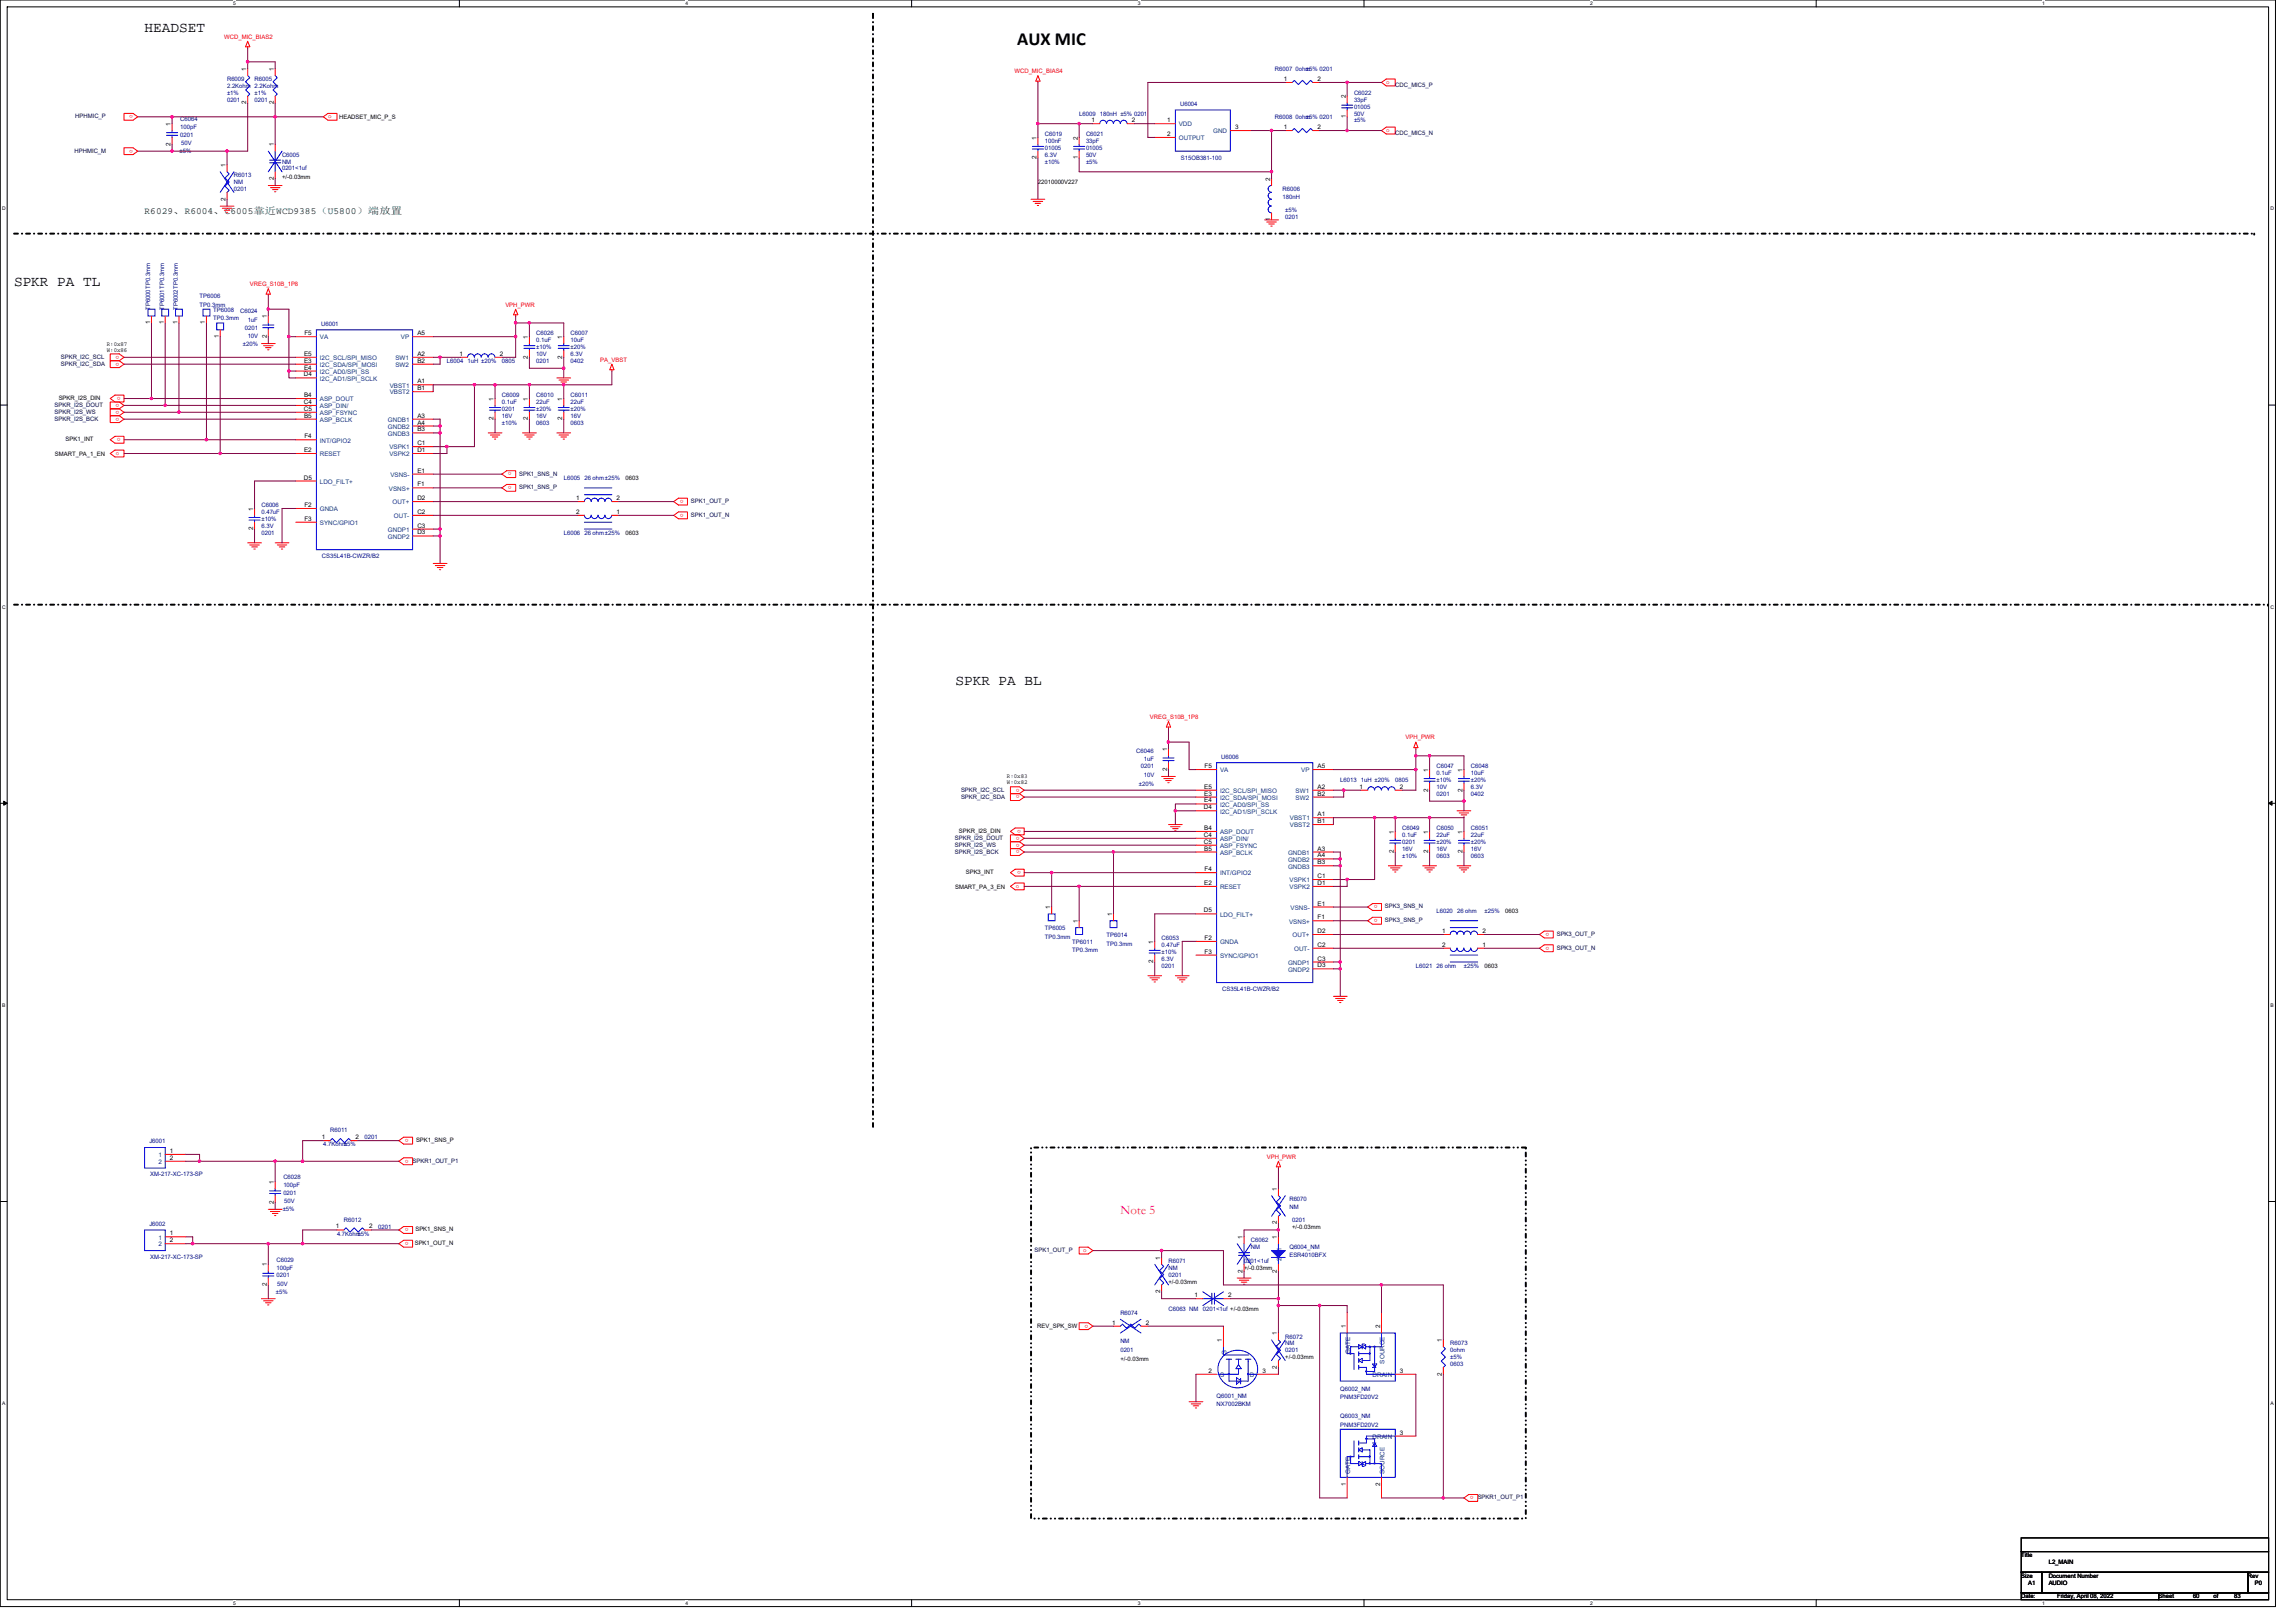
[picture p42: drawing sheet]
<svg xmlns="http://www.w3.org/2000/svg" width="297mm" height="210mm" viewBox="0 0 297 210" stroke-linecap="round" stroke-linejoin="round" font-family="sans-serif">
<defs><g id="words">
<text font-size="2.4" x="131.6" y="5.8">AUX MIC</text>
<g font-size="1.9">
<text x="18.7" y="4.2">HEADSET</text>
<text x="1.8" y="37.1">SPKR PA TL</text>
<text x="123.6" y="88.6">SPKR PA BL</text>
</g>
<text font-size="1.7" fill="#ff0080" x="144.9" y="157">Note 5</text>
<text font-size="1.2" fill="#008000" x="18.7" y="27.6">R6029、R6004、C6005靠近WCD9385（U5800）端放置</text>
<g font-size=".8" fill="#f00">
<text x="29" y="5">WCD_MIC_BIAS2</text>
<text x="131.3" y="9.4">WCD_MIC_BIAS4</text>
<text x="179.3" y="10.8">o</text>
<text x="17.2" y="14.9" transform="rotate(180 17.2 14.9)">o</text>
<text x="42.4" y="15.3">o</text>
<text x="179.3" y="17.1">o</text>
<text x="17.2" y="19.3" transform="rotate(180 17.2 19.3)">o</text>
<text x="32.3" y="37">VREG_S10B_1P8</text>
<text x="65.4" y="39.7">VPH_PWR</text>
<text x="15.4" y="46" transform="rotate(180 15.4 46)">o</text>
<text x="15.4" y="46.9" transform="rotate(180 15.4 46.9)">o</text>
<text x="77.7" y="46.8">PA_VBST</text>
<text x="15.4" y="53.1" transform="rotate(180 15.4 53.1)">o</text>
<text x="15.4" y="52.2" transform="rotate(180 15.4 52.2)">o</text>
<text x="15.6" y="51.4" transform="rotate(180 15.6 51.4)">o</text>
<text x="15" y="58.8">o</text>
<text x="15.4" y="54" transform="rotate(180 15.4 54)">o</text>
<text x="15.6" y="56.7" transform="rotate(180 15.6 56.7)">o</text>
<text x="66.2" y="61.1" transform="rotate(180 66.2 61.1)">o</text>
<text x="66.2" y="62.9" transform="rotate(180 66.2 62.9)">o</text>
<text x="88.4" y="64.7" transform="rotate(180 88.4 64.7)">o</text>
<text x="88.4" y="66.5" transform="rotate(180 88.4 66.5)">o</text>
<text x="148.8" y="93">VREG_S10B_1P8</text>
<text x="181.8" y="95.7">VPH_PWR</text>
<text x="131.9" y="102" transform="rotate(180 131.9 102)">o</text>
<text x="131.9" y="102.9" transform="rotate(180 131.9 102.9)">o</text>
<text x="132.1" y="107.4" transform="rotate(180 132.1 107.4)">o</text>
<text x="131.9" y="108.2" transform="rotate(180 131.9 108.2)">o</text>
<text x="131.9" y="109.1" transform="rotate(180 131.9 109.1)">o</text>
<text x="131.9" y="110" transform="rotate(180 131.9 110)">o</text>
<text x="132.1" y="112.7" transform="rotate(180 132.1 112.7)">o</text>
<text x="131.4" y="114.9">o</text>
<text x="178.2" y="117.1" transform="rotate(180 178.2 117.1)">o</text>
<text x="178.2" y="118.9" transform="rotate(180 178.2 118.9)">o</text>
<text x="200.4" y="120.7" transform="rotate(180 200.4 120.7)">o</text>
<text x="200.4" y="122.5" transform="rotate(180 200.4 122.5)">o</text>
<text x="52.8" y="147.4" transform="rotate(180 52.8 147.4)">o</text>
<text x="163.9" y="149.9">VPH_PWR</text>
<text x="52.8" y="150" transform="rotate(180 52.8 150)">o</text>
<text x="52.8" y="158.9" transform="rotate(180 52.8 158.9)">o</text>
<text x="52.8" y="160.7" transform="rotate(180 52.8 160.7)">o</text>
<text x="140.1" y="162">o</text>
<text x="140.8" y="171.4" transform="rotate(180 140.8 171.4)">o</text>
<text x="190.6" y="193.6" transform="rotate(180 190.6 193.6)">o</text>
</g>
<g font-size=".8" fill="#000080">
<text x="29.4" y="10.5">R6009</text>
<text x="29.4" y="11.4">2.2Kohm 2.2Kohm</text>
<text x="32.9" y="10.5">R6005</text>
<text x="164.9" y="9.2">R6007 0ohm</text>
<text x="168.9" y="9.2">±5% 0201</text>
<text x="23.3" y="15.7">C6064</text>
<text x="23.3" y="16.7">100pF</text>
<text x="23.3" y="17.7">0201</text>
<text x="29.4" y="12.3">±1%</text>
<text x="29.4" y="13.2">0201</text>
<text x="32.9" y="12.3">±1%</text>
<text x="32.9" y="13.2">0201</text>
<text x="135.2" y="17.6">C6019</text>
<text x="139.6" y="14.9">L6009 180nH ±5% 0201</text>
<text x="140.5" y="17.6">C6021</text>
<text x="152.7" y="13.7">U6004</text>
<text x="164.9" y="15.4">R6008 0ohm</text>
<text x="168.9" y="15.4">±5% 0201</text>
<text x="175.2" y="12.3">C6022</text>
<text x="175.2" y="13.2">33pF</text>
<text x="175.2" y="14.1">01005</text>
<text x="175.2" y="14.9">50V</text>
<text x="175.2" y="15.8">±5%</text>
<text x="23.2" y="19.8">±5%</text>
<text x="23.4" y="18.8">50V</text>
<text x="30.3" y="22.9">R6013</text>
<text x="30.3" y="23.8">NM</text>
<text x="36.5" y="20.3">C6005</text>
<text x="36.5" y="21.2">NM</text>
<text x="36.5" y="22.1">0201&lt;1uf</text>
<text x="135.2" y="18.5">100nF</text>
<text x="135.2" y="19.4">01005</text>
<text x="135.2" y="20.3">6.3V</text>
<text x="135.2" y="21.2">±10%</text>
<text x="140.5" y="18.5">33pF</text>
<text x="140.5" y="19.4">01005</text>
<text x="140.5" y="20.3">50V</text>
<text x="140.5" y="21.2">±5%</text>
<text x="152.8" y="20.6">S15OB381-100</text>
<text x="30.3" y="24.7">0201</text>
<text x="165.9" y="24.7">R6006</text>
<text x="165.9" y="25.8">180nH</text>
<text x="166.3" y="27.4">±5%</text>
<text x="166.3" y="28.3">0201</text>
<text x="19.4" y="40.1" transform="rotate(-90 19.4 40.1)">TP6000TP0.3mm</text>
<text x="21.2" y="40.1" transform="rotate(-90 21.2 40.1)">TP6001TP0.3mm</text>
<text x="23" y="40.1" transform="rotate(-90 23 40.1)">TP6002TP0.3mm</text>
<text x="25.8" y="38.6">TP6006</text>
<text x="25.8" y="39.7">TP0.3mm</text>
<text x="27.6" y="40.4">TP6008</text>
<text x="27.6" y="41.4">TP0.3mm</text>
<text x="31.1" y="40.6">C6024</text>
<text x="32" y="41.6">1uF</text>
<text x="31.4" y="44.8">±20%</text>
<text x="31.7" y="42.7">0201</text>
<text x="32" y="43.8">10V</text>
<text x="41.5" y="42.1">U6001</text>
<text x="57.8" y="46.9">L6004 1uH ±20%</text>
<text x="64.9" y="46.9">0805</text>
<text x="69.4" y="43.4">C6026</text>
<text x="69.4" y="44.3">0.1uF</text>
<text x="69.4" y="46.9">0201</text>
<text x="69.4" y="46.1">10V</text>
<text x="69.4" y="45.2">±10%</text>
<text x="73.8" y="43.4">C6007</text>
<text x="73.8" y="44.3">10uF</text>
<text x="73.8" y="46.9">0402</text>
<text x="73.8" y="46.1">6.3V</text>
<text x="73.8" y="45.2">±20%</text>
<text x="64.9" y="51.4">C6009</text>
<text x="64.9" y="52.3">0.1uF</text>
<text x="64.9" y="53.2">0201</text>
<text x="69.4" y="51.4">C6010</text>
<text x="69.4" y="52.3">22uF</text>
<text x="69.4" y="53.2">±20%</text>
<text x="73.8" y="51.4">C6011</text>
<text x="73.8" y="52.3">22uF</text>
<text x="73.8" y="53.2">±20%</text>
<text x="64.9" y="54.1">16V</text>
<text x="64.9" y="54.9">±10%</text>
<text x="69.4" y="54.9">0603</text>
<text x="69.4" y="54.1">16V</text>
<text x="73.8" y="54.9">0603</text>
<text x="73.8" y="54.1">16V</text>
<text x="33.8" y="65.6">C6006</text>
<text x="72.9" y="62.1">L6005 26 ohm±25%</text>
<text x="33.8" y="66.5">0.47uF</text>
<text x="33.8" y="69.2">0201</text>
<text x="33.8" y="68.3">6.3V</text>
<text x="33.8" y="67.4">±10%</text>
<text x="72.9" y="69.2">L6006 26 ohm±25%</text>
<text x="41.7" y="72.2">CS35L41B-CWZR/B2</text>
<text x="147" y="97.5">C6046</text>
<text x="147.3" y="101.7">±20%</text>
<text x="147.6" y="99.4">0201</text>
<text x="148" y="98.5">1uF</text>
<text x="148" y="100.6">10V</text>
<text x="158" y="98.1">U6006</text>
<text x="173.4" y="101.2">L6013 1uH ±20%</text>
<text x="180.5" y="101.2">0805</text>
<text x="185.8" y="99.4">C6047</text>
<text x="185.8" y="100.3">0.1uF</text>
<text x="185.8" y="101.2">±10%</text>
<text x="190.3" y="99.4">C6048</text>
<text x="190.3" y="100.3">10uF</text>
<text x="190.3" y="101.2">±20%</text>
<text x="181.4" y="107.4">C6049</text>
<text x="185.8" y="103">0201</text>
<text x="185.8" y="102.1">10V</text>
<text x="185.8" y="107.4">C6050</text>
<text x="190.3" y="103">0402</text>
<text x="190.3" y="102.1">6.3V</text>
<text x="190.3" y="107.4">C6051</text>
<text x="181.4" y="108.3">0.1uF</text>
<text x="181.4" y="109.2">0201</text>
<text x="181.4" y="110.1">16V</text>
<text x="181.4" y="111">±10%</text>
<text x="185.8" y="108.3">22uF</text>
<text x="185.8" y="111">0603</text>
<text x="185.8" y="110.1">16V</text>
<text x="185.8" y="109.2">±20%</text>
<text x="190.3" y="108.3">22uF</text>
<text x="190.3" y="111">0603</text>
<text x="190.3" y="110.1">16V</text>
<text x="190.3" y="109.2">±20%</text>
<text x="185.8" y="118.1">L6020 26 ohm</text>
<text x="192.1" y="118.1">±25%</text>
<text x="135.2" y="120.4">TP6005</text>
<text x="135.2" y="121.5">TP0.3mm</text>
<text x="138.7" y="122.2">TP6011</text>
<text x="138.7" y="123.2">TP0.3mm</text>
<text x="143.2" y="121.3">TP6014</text>
<text x="143.2" y="122.3">TP0.3mm</text>
<text x="150.3" y="121.6">C6053</text>
<text x="150.3" y="122.5">0.47uF</text>
<text x="150.3" y="125.2">0201</text>
<text x="150.3" y="124.3">6.3V</text>
<text x="150.3" y="123.4">±10%</text>
<text x="183.2" y="125.2">L6021 26 ohm</text>
<text x="189.4" y="125.2">±25%</text>
<text x="158.1" y="128.2">CS35L41B-CWZR/B2</text>
<text x="19.3" y="147.9">J6001</text>
<text x="41.8" y="148.3">4.7Kohm</text>
<text x="42.7" y="146.5">R6011</text>
<text x="44.5" y="148.3">±5%</text>
<text x="47.2" y="147.4">0201</text>
<text x="19.4" y="152.2">XM-217-XC-173-SP</text>
<text x="36.7" y="152.6">C6028</text>
<text x="36.7" y="153.6">100pF</text>
<text x="36.7" y="154.6">0201</text>
<text x="36.8" y="155.7">50V</text>
<text x="166.8" y="155.4">R6070</text>
<text x="19.3" y="158.6">J6002</text>
<text x="36.6" y="156.7">±5%</text>
<text x="43.6" y="159.9">4.7Kohm</text>
<text x="44.5" y="158.1">R6012</text>
<text x="46.3" y="159.9">±5%</text>
<text x="48.9" y="159">0201</text>
<text x="161.8" y="160.7">C6062</text>
<text x="161.8" y="161.6">NM</text>
<text x="166.8" y="156.5">NM</text>
<text x="166.8" y="161.6">Q6004_NM</text>
<text x="167.2" y="158.1">0201</text>
<text x="19.4" y="162.9">XM-217-XC-173-SP</text>
<text x="35.7" y="167.4">±5%</text>
<text x="35.8" y="163.2">C6029</text>
<text x="35.8" y="164.3">100pF</text>
<text x="35.8" y="165.3">0201</text>
<text x="35.9" y="166.3">50V</text>
<text x="151.2" y="163.4">R6071</text>
<text x="151.2" y="164.3">NM</text>
<text x="151.2" y="165.2">0201</text>
<text x="160.9" y="163.4">0201&lt;1uf</text>
<text x="166.8" y="162.7">ESR4010BFX</text>
<text x="144.9" y="170.1">R6074</text>
<text x="144.9" y="173.7">NM</text>
<text x="151.2" y="169.6">C6063 NM</text>
<text x="155.6" y="169.6">0201&lt;1uf +/-0.03mm</text>
<text x="166.3" y="173.2">R6072</text>
<text x="144.9" y="174.9">0201</text>
<text x="166.3" y="174.1">NM</text>
<text x="166.3" y="175">0201</text>
<text x="173.4" y="179.9">Q6002_NM</text>
<text x="187.6" y="174.1">R6073</text>
<text x="187.6" y="175">0ohm</text>
<text x="187.6" y="175.9">±5%</text>
<text x="187.6" y="176.7">0603</text>
<text x="157.4" y="181.9">NX7002BKM</text>
<text x="157.4" y="180.8">Q6001_NM</text>
<text x="173.4" y="183.5">Q6003_NM</text>
<text x="173.4" y="184.6">PNM3FD20V2</text>
<text x="173.4" y="181">PNM3FD20V2</text>
</g>
<g font-size=".8">
<text x="31.9" y="9.2" transform="rotate(-90 31.9 9.2)">1</text>
<text x="35.4" y="9.2" transform="rotate(-90 35.4 9.2)">1</text>
<text x="166.1" y="10.5">1</text>
<text x="170.5" y="10.5">2</text>
<text x="22.1" y="16.3" transform="rotate(-90 22.1 16.3)">1</text>
<text x="31.9" y="13.5" transform="rotate(-90 31.9 13.5)">2</text>
<text x="35.4" y="13.5" transform="rotate(-90 35.4 13.5)">2</text>
<text x="43.9" y="15.4">HEADSET_MIC_P_S</text>
<text x="141.2" y="15.8">1</text>
<text x="146.4" y="15.8">2</text>
<text x="151" y="15.8">1</text>
<text x="151" y="17.6">2</text>
<text x="159.8" y="16.7">3</text>
<text x="166.1" y="16.7">1</text>
<text x="170.5" y="16.7">2</text>
<text x="174.1" y="15.3" transform="rotate(-90 174.1 15.3)">1</text>
<text x="174.1" y="12.7" transform="rotate(-90 174.1 12.7)">2</text>
<text x="22.1" y="18.8" transform="rotate(-90 22.1 18.8)">2</text>
<text x="29.2" y="21.6" transform="rotate(-90 29.2 21.6)">1</text>
<text x="35.4" y="23.3" transform="rotate(-90 35.4 23.3)">2</text>
<text x="35.4" y="18.9" transform="rotate(-90 35.4 18.9)">1</text>
<text x="36.5" y="23.1">+/-0.03mm</text>
<text x="134.1" y="20.6" transform="rotate(-90 134.1 20.6)">2</text>
<text x="134.1" y="18.1" transform="rotate(-90 134.1 18.1)">1</text>
<text x="134.3" y="23.8">22010000V227</text>
<text x="139.4" y="20.6" transform="rotate(-90 139.4 20.6)">1</text>
<text x="139.4" y="18.1" transform="rotate(-90 139.4 18.1)">2</text>
<text x="164.3" y="23.4" transform="rotate(-90 164.3 23.4)">2</text>
<text x="29.2" y="26" transform="rotate(-90 29.2 26)">2</text>
<text x="164.3" y="28.6" transform="rotate(-90 164.3 28.6)">1</text>
<text x="19.4" y="42" transform="rotate(-90 19.4 42)">1</text>
<text x="21.2" y="42" transform="rotate(-90 21.2 42)">1</text>
<text x="23" y="42" transform="rotate(-90 23 42)">1</text>
<text x="26.5" y="42" transform="rotate(-90 26.5 42)">1</text>
<text x="34.5" y="41.2" transform="rotate(-90 34.5 41.2)">1</text>
<text x="13.8" y="44.7">R:0x87</text>
<text x="13.8" y="45.5">W:0x86</text>
<text x="28.3" y="43.7" transform="rotate(-90 28.3 43.7)">1</text>
<text x="34.5" y="43.7" transform="rotate(-90 34.5 43.7)">2</text>
<text x="39.3" y="46.9">E3</text>
<text x="39.3" y="47.8">E4</text>
<text x="39.3" y="46">E5</text>
<text x="39.4" y="43.4">F5</text>
<text x="54" y="46">A2</text>
<text x="54" y="46.9">B2</text>
<text x="54" y="43.4">A5</text>
<text x="59.4" y="46">1</text>
<text x="64.7" y="46">2</text>
<text x="68.3" y="46.4" transform="rotate(-90 68.3 46.4)">2</text>
<text x="68.3" y="43.8" transform="rotate(-90 68.3 43.8)">1</text>
<text x="72.7" y="46.4" transform="rotate(-90 72.7 46.4)">2</text>
<text x="72.7" y="43.8" transform="rotate(-90 72.7 43.8)">1</text>
<text x="7.6" y="51.8">SPKR_I2S_DIN</text>
<text x="39.3" y="52.3">C4</text>
<text x="39.3" y="53.1">C5</text>
<text x="39.3" y="48.7">D4</text>
<text x="39.3" y="51.4">B4</text>
<text x="54" y="49.6">A1</text>
<text x="54" y="50.5">B1</text>
<text x="63.9" y="51.8" transform="rotate(-90 63.9 51.8)">1</text>
<text x="68.3" y="51.8" transform="rotate(-90 68.3 51.8)">1</text>
<text x="72.7" y="51.8" transform="rotate(-90 72.7 51.8)">1</text>
<text x="7.1" y="58.9">SMART_PA_1_EN</text>
<text x="8.5" y="57.1">SPK1_INT</text>
<text x="39.3" y="54">B5</text>
<text x="39.3" y="58.5">E2</text>
<text x="39.4" y="56.7">F4</text>
<text x="54" y="57.6">C1</text>
<text x="54" y="58.5">D1</text>
<text x="54" y="54">A3</text>
<text x="54" y="54.9">A4</text>
<text x="54" y="55.8">B3</text>
<text x="63.9" y="54.4" transform="rotate(-90 63.9 54.4)">2</text>
<text x="68.3" y="54.4" transform="rotate(-90 68.3 54.4)">2</text>
<text x="72.7" y="54.4" transform="rotate(-90 72.7 54.4)">2</text>
<text x="39.3" y="62">D5</text>
<text x="39.4" y="65.6">F2</text>
<text x="54" y="61.2">E1</text>
<text x="54" y="62.9">F1</text>
<text x="54" y="64.7">D2</text>
<text x="74.5" y="64.7">1</text>
<text x="79.8" y="64.7">2</text>
<text x="80.9" y="62.1">0603</text>
<text x="32.7" y="68.6" transform="rotate(-90 32.7 68.6)">2</text>
<text x="32.7" y="66.1" transform="rotate(-90 32.7 66.1)">1</text>
<text x="39.4" y="67.4">F3</text>
<text x="54" y="66.5">C2</text>
<text x="54" y="68.3">C3</text>
<text x="54" y="69.2">D3</text>
<text x="74.5" y="66.5">2</text>
<text x="79.8" y="66.5">1</text>
<text x="80.9" y="69.2">0603</text>
<text x="130.3" y="100.7">R:0x83</text>
<text x="130.3" y="101.5">W:0x82</text>
<text x="151" y="99.7" transform="rotate(-90 151 99.7)">2</text>
<text x="151" y="97.2" transform="rotate(-90 151 97.2)">1</text>
<text x="155.8" y="99.4">F5</text>
<text x="170.5" y="99.4">A5</text>
<text x="184.8" y="99.8" transform="rotate(-90 184.8 99.8)">1</text>
<text x="189.2" y="99.8" transform="rotate(-90 189.2 99.8)">1</text>
<text x="124.1" y="107.8">SPKR_I2S_DIN</text>
<text x="155.8" y="104.7">D4</text>
<text x="155.8" y="107.4">B4</text>
<text x="155.8" y="102.9">E3</text>
<text x="155.8" y="103.8">E4</text>
<text x="155.8" y="102">E5</text>
<text x="170.5" y="102">A2</text>
<text x="170.5" y="102.9">B2</text>
<text x="170.5" y="105.6">A1</text>
<text x="170.5" y="106.5">B1</text>
<text x="175.9" y="102">1</text>
<text x="180.3" y="107.8" transform="rotate(-90 180.3 107.8)">1</text>
<text x="181.1" y="102">2</text>
<text x="184.8" y="107.8" transform="rotate(-90 184.8 107.8)">1</text>
<text x="184.8" y="102.4" transform="rotate(-90 184.8 102.4)">2</text>
<text x="189.2" y="107.8" transform="rotate(-90 189.2 107.8)">1</text>
<text x="189.2" y="102.4" transform="rotate(-90 189.2 102.4)">2</text>
<text x="124.9" y="113.1">SPK3_INT</text>
<text x="155.8" y="108.3">C4</text>
<text x="155.8" y="109.2">C5</text>
<text x="155.8" y="110">B5</text>
<text x="155.8" y="112.7">F4</text>
<text x="170.5" y="113.6">C1</text>
<text x="170.5" y="110">A3</text>
<text x="170.5" y="110.9">A4</text>
<text x="170.5" y="111.8">B3</text>
<text x="180.3" y="110.4" transform="rotate(-90 180.3 110.4)">2</text>
<text x="184.8" y="110.4" transform="rotate(-90 184.8 110.4)">2</text>
<text x="189.2" y="110.4" transform="rotate(-90 189.2 110.4)">2</text>
<text x="123.6" y="115">SMART_PA_3_EN</text>
<text x="135.9" y="117.6" transform="rotate(-90 135.9 117.6)">1</text>
<text x="139.4" y="119.4" transform="rotate(-90 139.4 119.4)">1</text>
<text x="143.9" y="118.5" transform="rotate(-90 143.9 118.5)">1</text>
<text x="155.8" y="118">D5</text>
<text x="155.8" y="114.5">E2</text>
<text x="170.5" y="117.2">E1</text>
<text x="170.5" y="114.5">D1</text>
<text x="170.5" y="118.9">F1</text>
<text x="194.7" y="118.1">0603</text>
<text x="149.2" y="124.6" transform="rotate(-90 149.2 124.6)">2</text>
<text x="149.2" y="122.1" transform="rotate(-90 149.2 122.1)">1</text>
<text x="155.8" y="121.6">F2</text>
<text x="155.8" y="123.4">F3</text>
<text x="170.5" y="122.5">C2</text>
<text x="170.5" y="124.3">C3</text>
<text x="170.5" y="125.2">D3</text>
<text x="170.5" y="120.7">D2</text>
<text x="186.6" y="120.7">1</text>
<text x="186.6" y="122.5">2</text>
<text x="191.8" y="120.7">2</text>
<text x="191.8" y="122.5">1</text>
<text x="192.1" y="125.2">0603</text>
<text x="22" y="149.2">1</text>
<text x="41.7" y="147.4">1</text>
<text x="46" y="147.4">2</text>
<text x="53.8" y="147.8">SPK1_SNS_P</text>
<text x="22" y="150.1">2</text>
<text x="35.4" y="155.7" transform="rotate(-90 35.4 155.7)">2</text>
<text x="35.4" y="153.2" transform="rotate(-90 35.4 153.2)">1</text>
<text x="165.2" y="154.1" transform="rotate(-90 165.2 154.1)">1</text>
<text x="22" y="159.8">1</text>
<text x="22" y="160.7">2</text>
<text x="43.4" y="158.9">1</text>
<text x="47.8" y="158.9">2</text>
<text x="53.7" y="161.1">SPK1_OUT_N</text>
<text x="53.7" y="159.3">SPK1_SNS_N</text>
<text x="160.8" y="160.3" transform="rotate(-90 160.8 160.3)">1</text>
<text x="165.2" y="158.4" transform="rotate(-90 165.2 158.4)">2</text>
<text x="165.2" y="160.3" transform="rotate(-90 165.2 160.3)">1</text>
<text x="167.2" y="159">+/-0.03mm</text>
<text x="34.5" y="166.4" transform="rotate(-90 34.5 166.4)">2</text>
<text x="34.5" y="163.9" transform="rotate(-90 34.5 163.9)">1</text>
<text x="150.1" y="167.3" transform="rotate(-90 150.1 167.3)">2</text>
<text x="150.1" y="163" transform="rotate(-90 150.1 163)">1</text>
<text x="151.2" y="166.1">+/-0.03mm</text>
<text x="154.6" y="167.8">1</text>
<text x="158.9" y="167.8">2</text>
<text x="160.8" y="164.6" transform="rotate(-90 160.8 164.6)">2</text>
<text x="160.9" y="164.3">+/-0.03mm</text>
<text x="165.2" y="164.6" transform="rotate(-90 165.2 164.6)">2</text>
<text x="134.2" y="171.8">REV_SPK_SW</text>
<text x="143.9" y="171.4">1</text>
<text x="148.2" y="171.4">2</text>
<text x="158.1" y="173.6" transform="rotate(-90 158.1 173.6)">1</text>
<text x="165.2" y="172.7" transform="rotate(-90 165.2 172.7)">1</text>
<text x="174.1" y="171.9" transform="rotate(-90 174.1 171.9)">1</text>
<text x="178.5" y="171.9" transform="rotate(-90 178.5 171.9)">2</text>
<text x="186.5" y="173.6" transform="rotate(-90 186.5 173.6)">1</text>
<text x="144.9" y="176">+/-0.03mm</text>
<text x="156.3" y="177.6">2</text>
<text x="163.3" y="177.6">3</text>
<text x="165.2" y="177.1" transform="rotate(-90 165.2 177.1)">2</text>
<text x="166.3" y="175.9">+/-0.03mm</text>
<text x="181.1" y="177.6">3</text>
<text x="186.5" y="178" transform="rotate(-90 186.5 178)">2</text>
<text x="181.1" y="185.6">3</text>
<text x="174.1" y="192.2" transform="rotate(-90 174.1 192.2)">1</text>
<text x="178.5" y="192.2" transform="rotate(-90 178.5 192.2)">2</text>
<text x="261.5" y="201.5">Title</text>
<text x="265" y="202.4">L2_MAIN</text>
<text x="261.5" y="204.1">Size</text>
<text x="261.5" y="206.8">Date:</text>
<text x="262.4" y="205">A1</text>
<text x="265" y="205">AUDIO</text>
<text x="265" y="204.1">Document Number</text>
<text x="266.1" y="206.8">Friday, April 08, 2022</text>
<text x="279.3" y="206.8">Sheet</text>
<text x="283.7" y="206.8">60</text>
<text x="286.4" y="206.8">of</text>
<text x="289" y="206.8">83</text>
<text x="290.8" y="204.1">Rev</text>
<text x="291.7" y="205">P0</text>
</g>
<g font-size=".8" fill="#000040">
<text x="180.5" y="11.2">CDC_MIC5_P</text>
<text x="9.7" y="15.3">HPHMIC_P</text>
<text x="180.5" y="17.4">CDC_MIC5_N</text>
<text x="9.6" y="19.7">HPHMIC_M</text>
<text x="7.9" y="46.4">SPKR_I2C_SCL</text>
<text x="7.9" y="47.3">SPKR_I2C_SDA</text>
<text x="7.1" y="53.5">SPKR_I2S_WS</text>
<text x="7.1" y="52.6">SPKR_I2S_DOUT</text>
<text x="7.1" y="54.4">SPKR_I2S_BCK</text>
<text x="67.2" y="61.5">SPK1_SNS_N</text>
<text x="67.2" y="63.3">SPK1_SNS_P</text>
<text x="89.4" y="65.1">SPK1_OUT_P</text>
<text x="89.4" y="66.9">SPK1_OUT_N</text>
<text x="124.3" y="102.4">SPKR_I2C_SCL</text>
<text x="124.3" y="103.3">SPKR_I2C_SDA</text>
<text x="123.5" y="108.6">SPKR_I2S_DOUT</text>
<text x="123.5" y="109.5">SPKR_I2S_WS</text>
<text x="123.5" y="110.4">SPKR_I2S_BCK</text>
<text x="179.2" y="117.5">SPK3_SNS_N</text>
<text x="179.2" y="119.3">SPK3_SNS_P</text>
<text x="201.4" y="121.1">SPK3_OUT_P</text>
<text x="201.4" y="122.9">SPK3_OUT_N</text>
<text x="53.4" y="150.4">SPKR1_OUT_P1</text>
<text x="133.8" y="162">SPK1_OUT_P</text>
<text x="191.2" y="194">SPKR1_OUT_P1</text>
</g>
<g font-size=".8" fill="#004080">
<text x="152.5" y="16.4">VDD</text>
<text x="156.9" y="17.3">GND</text>
<text x="152.5" y="18.1">OUTPUT</text>
<text x="41.4" y="47.5">I2C_SDA/SPI_MOSI</text>
<text x="41.4" y="46.6">I2C_SCL/SPI_MISO</text>
<text x="41.4" y="43.9">VA</text>
<text x="51.2" y="46.6">SW1</text>
<text x="51.2" y="47.5">SW2</text>
<text x="51.9" y="43.9">VP</text>
<text x="41.4" y="51.9">ASP_DOUT</text>
<text x="41.4" y="52.8">ASP_DIN/</text>
<text x="41.4" y="53.7">ASP_FSYNC</text>
<text x="41.4" y="49.3">I2C_AD1/SPI_SCLK</text>
<text x="41.4" y="48.4">I2C_AD0/SPI_SS</text>
<text x="50.4" y="50.1">VBST1</text>
<text x="50.4" y="51">VBST2</text>
<text x="41.4" y="54.6">ASP_BCLK</text>
<text x="41.4" y="59">RESET</text>
<text x="41.4" y="57.3">INT/GPIO2</text>
<text x="50.2" y="54.6">GNDB1</text>
<text x="50.2" y="55.5">GNDB2</text>
<text x="50.2" y="56.4">GNDB3</text>
<text x="50.4" y="58.1">VSPK1</text>
<text x="50.4" y="59">VSPK2</text>
<text x="41.4" y="62.6">LDO_FILT+</text>
<text x="50.3" y="63.5">VSNS+</text>
<text x="50.5" y="61.7">VSNS-</text>
<text x="50.8" y="65.3">OUT+</text>
<text x="41.4" y="66.1">GNDA</text>
<text x="41.4" y="67.9">SYNC/GPIO1</text>
<text x="50.2" y="68.8">GNDP1</text>
<text x="50.2" y="69.7">GNDP2</text>
<text x="51" y="67">OUT-</text>
<text x="157.8" y="99.9">VA</text>
<text x="168.3" y="99.9">VP</text>
<text x="157.8" y="107.9">ASP_DOUT</text>
<text x="157.8" y="105.3">I2C_AD1/SPI_SCLK</text>
<text x="157.8" y="103.5">I2C_SDA/SPI_MOSI</text>
<text x="157.8" y="104.4">I2C_AD0/SPI_SS</text>
<text x="157.8" y="102.6">I2C_SCL/SPI_MISO</text>
<text x="166.9" y="106.2">VBST1</text>
<text x="166.9" y="107">VBST2</text>
<text x="167.6" y="102.6">SW1</text>
<text x="167.6" y="103.5">SW2</text>
<text x="157.8" y="110.6">ASP_BCLK</text>
<text x="157.8" y="108.8">ASP_DIN/</text>
<text x="157.8" y="109.7">ASP_FSYNC</text>
<text x="157.8" y="113.3">INT/GPIO2</text>
<text x="166.6" y="110.6">GNDB1</text>
<text x="166.6" y="111.5">GNDB2</text>
<text x="166.6" y="112.4">GNDB3</text>
<text x="157.8" y="118.6">LDO_FILT+</text>
<text x="157.8" y="115">RESET</text>
<text x="166.8" y="119.5">VSNS+</text>
<text x="166.8" y="114.2">VSPK1</text>
<text x="166.8" y="115">VSPK2</text>
<text x="167" y="117.7">VSNS-</text>
<text x="157.8" y="122.2">GNDA</text>
<text x="157.8" y="123.9">SYNC/GPIO1</text>
<text x="166.6" y="124.8">GNDP1</text>
<text x="166.6" y="125.7">GNDP2</text>
<text x="167.2" y="121.3">OUT+</text>
<text x="167.4" y="123">OUT-</text>
<text x="20.5" y="149.7">1</text>
<text x="20.5" y="150.6">2</text>
<text x="20.5" y="160.4">1</text>
<text x="20.5" y="161.3">2</text>
<text x="165.8" y="161.8" transform="rotate(-90 165.8 161.8)">1</text>
<text x="165.8" y="163.1" transform="rotate(-90 165.8 163.1)">2</text>
<text x="157.8" y="178.2">S</text>
<text x="158.7" y="175.3" transform="rotate(-90 158.7 175.3)">G</text>
<text x="161.7" y="178.2">D</text>
<text x="174.7" y="175.2" transform="rotate(-90 174.7 175.2)">GATE</text>
<text x="177.6" y="178.2">DRAIN</text>
<text x="179.1" y="176.4" transform="rotate(-90 179.1 176.4)">SOURCE</text>
<text x="174.7" y="190.7" transform="rotate(-90 174.7 190.7)">GATE</text>
<text x="177.6" y="186.2">DRAIN</text>
<text x="179.1" y="190.7" transform="rotate(-90 179.1 190.7)">SOURCE</text>
</g>
<g font-size=".6">
<text x="30.2" y=".7">5</text>
<text x="88.7" y=".7">4</text>
<text x="147.2" y=".7">3</text>
<text x="205.7" y=".7">2</text>
<text x="264.2" y=".7">1</text>
<text x=".3" y="27.2">D</text>
<text x="293.7" y="27.2">D</text>
<text x=".3" y="78.7">C</text>
<text x="293.7" y="78.7">C</text>
<text x=".3" y="130.3">B</text>
<text x="293.7" y="130.3">B</text>
<text x=".3" y="181.8">A</text>
<text x="293.7" y="181.8">A</text>
<text x="30.2" y="207.6">5</text>
<text x="88.7" y="207.6">4</text>
<text x="147.2" y="207.6">3</text>
<text x="205.7" y="207.6">2</text>
<text x="264.2" y="207.6">1</text>
</g>
</g></defs>
<path d="M0 0h294.4v207.9h-294.4zM.9 .9h292.6v206.1h-292.6z" fill="none" stroke="#000" stroke-width=".13"/>
<g fill="#fff">
<path d="M30.2 .1h.3v.7h-.3z"/>
<path d="M30.2 207.1h.3v.7h-.3z"/>
</g>
<path d="M59.4 0v.9M59.4 207v.9" fill="none" stroke="#000" stroke-width=".13"/>
<g fill="#fff">
<path d="M88.7 .1h.3v.7h-.3z"/>
<path d="M88.7 207.1h.3v.7h-.3z"/>
</g>
<path d="M117.9 0v.9M117.9 207v.9" fill="none" stroke="#000" stroke-width=".13"/>
<g fill="#fff">
<path d="M147.2 .1h.3v.7h-.3z"/>
<path d="M147.2 207.1h.3v.7h-.3z"/>
</g>
<path d="M176.5 0v.9M176.5 207v.9" fill="none" stroke="#000" stroke-width=".13"/>
<g fill="#fff">
<path d="M205.7 .1h.4v.7h-.4z"/>
<path d="M205.7 207.1h.4v.7h-.4z"/>
</g>
<path d="M235 0v.9M235 207v.9" fill="none" stroke="#000" stroke-width=".13"/>
<g fill="#fff">
<path d="M264.2 .1h.4v.7h-.4z"/>
<path d="M264.2 207.1h.4v.7h-.4z"/>
<path d="M.3 26.6h.4v.7h-.4z"/>
<path d="M293.7 26.6h.5v.7h-.5z"/>
<path d="M.3 78.2h.4v.7h-.4z"/>
<path d="M293.7 78.2h.5v.7h-.5z"/>
</g>
<path d="M0 52.4h.9M293.5 52.4h.9" fill="none" stroke="#000" stroke-width=".13"/>
<g fill="#fff">
<path d="M.3 129.7h.4v.7h-.4z"/>
<path d="M293.7 129.7h.4v.7h-.4z"/>
</g>
<path d="M0 103.9h.9M293.5 103.9h.9" fill="none" stroke="#000" stroke-width=".13"/>
<path d="M.5 103.7l.4 .2-.4 .3zM293.5 103.9l.4-.2v.5z" fill="#000" stroke="#000" stroke-width=".13"/>
<g fill="#fff">
<path d="M.3 181.2h.4v.7h-.4z"/>
<path d="M293.7 181.2h.4v.7h-.4z"/>
</g>
<path d="M0 155.4h.9M293.5 155.4h.9M261.5 199h32v1.7h-32zM261.5 206.1h17.8v.9h-17.8zM261.5 200.7h32v2.7h-32zM261.5 203.4h2.7v2.7h-2.7zM264.2 203.4h26.6v2.7h-26.6zM279.3 206.1h14.2v.9h-14.2zM290.8 203.4h2.7v2.7h-2.7z" fill="none" stroke="#000" stroke-width=".13"/>
<path d="M112.9 1.8h.1M1.8 30.2h289.8M291.6 30.2h.1M1.8 78.2h291.6M293.4 78.2h.1M112.9 145.8v-144" fill="none" stroke="#000" stroke-width=".25" stroke-dasharray=".5 .5 0 .5"/>
<path d="M133.4 148.5h64v48h-64z" fill="none" stroke="#000" stroke-width=".25" stroke-dasharray=".5 .5 0 .5 0 .5"/>
<g fill="none" stroke="#f00" stroke-width=".13">
<path d="M16 14.7h1.2l.6 .4-.6 .5h-1.2zM16 19.1h1.2l.6 .5-.6 .4h-1.2zM22.3 16v.9M22.3 17.8v.9M32 6.1v.1M32 8.9v.9M32 12.4v.9M32 5.3l.3 .8h-.5zM35.6 18.7v.9M35.6 8.9v.9M35.6 12.4v.9M41.8 15.1l.6-.4h1.2v.9h-1.2z"/>
<path d="M134.3 10.5v.2M134.3 17.8v.9M134.3 19.6v.8M134.3 9.8l.3 .7h-.6zM139.6 19.6v.8M139.6 17.8v.9M141.4 16h.9M145.8 16h.9M149.4 16h2.7M149.4 17.8h2.7M159.2 16.9h2.6M166.3 16.9h.9"/>
<path d="M166.3 10.7h.9M169.8 16.9h.9M169.8 10.7h.9M174.3 14.2v.9M174.3 12.4v.9M178.7 10.7l.6-.5h1.2v.9h-1.2zM178.7 16.9l.6-.5h1.2v.9h-1.2zM28.5 26.7h1.8M28.8 26.9h1.2M29 27.2h.7M29.3 27.5h.2M29.4 21.3v.9"/>
<path d="M29.4 24.9v.9M34.7 37.3l.3 .8h-.6zM34.7 38.1v.1M34.7 24h1.8M35 24.3h1.2M35.2 24.5h.8M35.5 24.8h.2M35.6 22.2v.9M133.4 25.8h1.8M133.7 26.1h1.2M133.9 26.3h.7M134.2 26.6h.2"/>
<path d="M163.6 28.4h1.8M163.9 28.7h1.2M164.1 29h.8M164.4 29.3h.2M164.5 27.6v.8M164.5 23.1v.9M14.3 45.8h1.1l.6 .4-.6 .5h-1.1zM14.3 46.7h1.1l.6 .4-.6 .5h-1.1zM14.3 53.8h1.1l.6 .4-.6 .5h-1.1zM14.3 52h1.1l.6 .5-.6 .4h-1.1zM14.3 56.9l.6-.4h1.1v.8h-1.1zM14.3 58.7l.6-.5h1.1v.9h-1.1z"/>
<path d="M14.3 51.6l.6-.5h1.1v.9h-1.1zM15.4 52.9h-1.1v.9h1.1M15.4 52.9l.6 .4-.6 .5M19.6 40.9v.9M21.4 40.9v.9M23.2 40.9v.9M26.7 40.9v.9M28.5 42.7v.9M33.8 44.4h1.8M34.1 44.7h1.2M34.4 45h.7M34.6 45.3h.2"/>
<path d="M34.7 40.9v.9M34.7 42.7v.9M38.3 51.6h2.6M38.3 54.2h2.6M38.3 52.5h2.6M38.3 53.3h2.6M38.3 48.9h2.6M38.3 58.7h2.6M38.3 47.1h2.6M38.3 48h2.6M38.3 46.2h2.6M38.3 56.9h2.6"/>
<path d="M38.3 43.6h2.6M53.4 49.8h2.6M53.4 46.2h2.6M53.4 54.2h2.6M53.4 55.1h2.6M53.4 50.7h2.6M53.4 43.6h2.6M53.4 47.1h2.6M53.4 56h2.6M53.4 57.8h2.6M53.4 58.7h2.6M59.6 46.2h.9"/>
<path d="M63.2 56h1.7M63.4 56.3h1.3M63.7 56.5h.7M64 56.8h.1M64 51.6v.9M64 53.3v.9M64 46.2h.9M66.7 40.7v.2M66.7 40l.3 .7h-.6zM67.6 56h1.8M67.9 56.3h1.2M68.1 56.5h.8"/>
<path d="M68.4 56.8h.2M68.5 43.6v.8M68.5 45.3v.9M68.5 51.6v.9M68.5 53.3v.9M72 48.9h1.8M72 56h1.8M72.3 49.2h1.3M72.3 56.3h1.3M72.6 49.4h.7M72.6 56.5h.7M72.9 49.7h.1"/>
<path d="M72.9 56.8h.1M72.9 43.6v.8M72.9 45.3v.9M72.9 51.6v.9M72.9 53.3v.9M79.2 47.1l.2 .7h-.5zM79.2 47.8v.2M32 70.2h1.8M32.3 70.5h1.2M32.6 70.8h.7M32.8 71h.2M32.9 65.8v.9"/>
<path d="M32.9 67.6v.9M35.6 70.2h1.8M35.9 70.5h1.2M36.1 70.8h.7M36.4 71h.2M38.3 62.2h2.6M38.3 65.8h2.6M38.3 67.6h2.6M53.4 66.7h2.6M53.4 68.5h2.6M53.4 64.9h2.6M53.4 69.3h2.6"/>
<path d="M53.4 61.3h2.6M53.4 63.1h2.6M56 72.9h1.8M56.3 73.2h1.2M56.6 73.4h.7M56.9 73.7h.1M64.9 61.3l.6-.4h1.2v.9h-1.2zM64.9 63.1l.6-.4h1.2v.9h-1.2zM74.7 66.7h.9M74.7 64.9h.9M79.2 66.7h.8M79.2 64.9h.8"/>
<path d="M87.2 64.9l.6-.4h1.1v.8h-1.1zM87.2 66.7l.6-.5h1.1v.9h-1.1zM151.2 93.3l.2 .8h-.5zM151.2 94.1v.1M151.2 96.9v.9M151.2 98.7v.9M154.7 99.6h2.7M169.8 99.6h2.7M183.2 96.7v.2M183.2 96l.2 .7h-.5zM185 99.6v.9M189.4 99.6v.9"/>
<path d="M130.7 107.6l.6-.5h1.2v.9h-1.2zM130.7 112.9l.6-.4h1.2v.8h-1.2zM130.7 114.7l.6-.5h1.2v.9h-1.2zM130.7 101.8h1.2l.6 .4-.6 .5h-1.2zM130.7 102.7h1.2l.6 .4-.6 .5h-1.2zM130.7 108h1.2l.6 .5-.6 .4h-1.2zM130.7 109.8h1.2l.6 .4-.6 .5h-1.2zM131.9 108.9l.6 .4-.6 .5M131.9 108.9h-1.2v.9h1.2M136.1 117.3v.9M139.6 119.1v.9M144.1 118.2v.9"/>
<path d="M150.3 100.5h1.8M150.6 100.7h1.2M150.8 101h.7M151.1 101.3h.2M151.2 106.7h1.7M151.4 107h1.3M151.7 107.2h.7M152 107.5h.1M154.7 107.6h2.7M154.7 110.2h2.7M154.7 108.5h2.7M154.7 109.3h2.7"/>
<path d="M154.7 104.9h2.7M154.7 118.2h2.7M154.7 114.7h2.7M154.7 103.1h2.7M154.7 104h2.7M154.7 102.2h2.7M154.7 112.9h2.7M169.8 105.8h2.7M169.8 102.2h2.7M169.8 110.2h2.7M169.8 111.1h2.7M169.8 106.7h2.7"/>
<path d="M169.8 103.1h2.7M169.8 112h2.7M169.8 113.8h2.7M169.8 114.7h2.7M169.8 117.3h2.7M169.8 119.1h2.7M176.1 102.2h.9M177 117.3l.6-.4h1.1v.9h-1.1zM177 119.1l.6-.4h1.1v.9h-1.1zM179.6 112h1.8M179.9 112.3h1.2M180.1 112.5h.8"/>
<path d="M180.4 112.8h.2M180.5 102.2h.9M180.5 107.6v.9M180.5 109.3v.9M184.1 112h1.7M184.3 112.3h1.3M184.6 112.5h.7M184.9 112.8h.1M185 101.3v.9M185 107.6v.9M185 109.3v.9M188.5 104.9h1.8"/>
<path d="M188.5 112h1.8M188.8 105.2h1.2M188.8 112.3h1.2M189 105.4h.8M189 112.5h.8M189.3 105.7h.2M189.3 112.8h.2M189.4 101.3v.9M189.4 107.6v.9M189.4 109.3v.9M148.5 126.2h1.8M148.8 126.5h1.2"/>
<path d="M149 126.8h.8M149.3 127h.2M149.4 121.8v.9M149.4 123.6v.9M152.1 126.2h1.7M152.3 126.5h1.3M152.6 126.8h.7M152.9 127h.1M154.7 121.8h2.7M154.7 123.6h2.7M169.8 122.7h2.7M169.8 124.5h2.7"/>
<path d="M169.8 120.9h2.7M169.8 125.3h2.7M172.5 128.9h1.8M172.8 129.2h1.2M173 129.4h.8M173.3 129.7h.2M186.7 120.9h.9M186.7 122.7h.9M191.2 120.9h.9M191.2 122.7h.9M199.2 120.9l.6-.4h1.2v.8h-1.2zM199.2 122.7l.6-.5h1.2v.9h-1.2z"/>
<path d="M21.4 149.4h2.6M21.4 150.2h2.6M34.7 156.5h1.8M35 156.7h1.2M35.2 157h.8M35.5 157.3h.2M35.6 152.9v.9M35.6 154.7v.9M41.8 147.6h.9M43.6 159.1h.9M45.4 147.6h.9M47.2 159.1h.8"/>
<path d="M51.6 147.6l.6-.5h1.2v.9h-1.2zM51.6 159.1l.6-.4h1.2v.9h-1.2zM51.6 150.2l.6-.4h1.2v.9h-1.2zM165.4 150.2l.3 .8h-.6zM165.4 151v.1M165.4 153.8v.9M165.4 157.4v.8M21.4 160h2.6M21.4 160.9h2.6M33.8 168h1.8M34.1 168.3h1.2M34.4 168.6h.7"/>
<path d="M34.6 168.8h.2M34.7 163.6v.9M34.7 165.4v.8M51.6 160.9l.6-.4h1.2v.9h-1.2zM139.6 161.4h1.2l.6 .4-.6 .4h-1.2zM139.6 171.1h1.2l.6 .5-.6 .4h-1.2zM144.1 171.6h.8M147.6 171.6h.9M150.3 162.7v.9M150.3 166.2v.9M154.7 168h.9M154.7 177.8h2.7"/>
<path d="M158.3 168h.9M158.3 171.6v2.6M160.1 165.4h1.7M160.3 165.6h1.3M160.6 165.9h.7M160.9 166.2h.1M160.9 160v.9M160.9 163.6v.9M162.7 177.8h2.7M165.4 172.5v.9M165.4 176v.9M165.4 163.6v.9"/>
<path d="M165.4 160v.9M174.3 169.8v2.7M178.7 169.8v2.7M180.5 177.8h2.7M186.7 173.4v.8M186.7 176.9v.9M153.8 181.4h1.8M154.1 181.6h1.2M154.4 181.9h.7M154.6 182.2h.2M174.3 191.1v2.7M178.7 191.1v2.7"/>
<path d="M180.5 185.8h2.7M189.4 193.8l.6-.4h1.2v.8h-1.2z"/>
</g>
<g fill="none" stroke="#00f" stroke-width=".13">
<path d="M21.5 17.2h1.5M21.5 17.5h1.5M22.3 16.9v.3M22.3 17.5v.3M32 9.8l.3 .3-.5 .5 .5 .5-.5 .5 .5 .6-.3 .2M34.7 19.6l1.8 2.6M35.6 19.6v1.1M35.6 9.8l.3 .3-.6 .5 .6 .5-.6 .5 .6 .6-.3 .2M36.5 19.6l-1.8 2.6M133.6 18.9h1.4M133.6 19.3h1.4M134.3 18.7v.2"/>
<path d="M134.3 19.3v.3M138.9 19.3h1.4M138.9 18.9h1.4M139.6 19.3v.3M139.6 18.7v.2M142.3 16a.43 .43 0 0 1 .4-.4 .43 .43 0 0 1 .4 .4M143.2 16a.43 .43 0 0 1 .4-.4 .43 .43 0 0 1 .4 .4M144.1 16a.43 .43 0 0 1 .4-.4 .43 .43 0 0 1 .4 .4M144.9 16a.43 .43 0 0 1 .5-.4 .43 .43 0 0 1 .4 .4M152.1 14.2h7.1v5.4h-7.1zM167.2 16.9l.2-.3 .6 .6 .5-.6 .5 .6 .6-.6 .2 .3M167.2 10.7l.2-.3 .6 .5 .5-.5 .5 .5 .6-.5 .2 .3"/>
<path d="M173.6 13.9h1.4M173.6 13.6h1.4M174.3 13.9v.3M174.3 13.3v.3M28.5 22.2l1.8 2.7M29.4 22.2l.3 .3-.6 .5 .6 .6-.6 .5 .6 .5-.3 .3M30.3 22.2l-1.8 2.7M34.9 20.7h1.4M34.9 21.1h1.4M35.6 21.1v1.1M164.5 26.7a.43 .43 0 0 0-.4 .4 .43 .43 0 0 0 .4 .4M164.5 25.8a.43 .43 0 0 0-.4 .4 .43 .43 0 0 0 .4 .4"/>
<path d="M164.5 24.9a.43 .43 0 0 0-.4 .4 .43 .43 0 0 0 .4 .5M164.5 24a.43 .43 0 0 0-.4 .4 .43 .43 0 0 0 .4 .5M19.2 40h.8v.9h-.8zM20.9 40h.9v.9h-.9zM22.7 40h.9v.9h-.9zM26.3 40h.9v.9h-.9zM28 41.8h.9v.9h-.9zM34 42.1h1.4M34 42.4h1.4M34.7 41.8v.3M34.7 42.4v.3M40.9 42.7h12.5v28.4h-12.5z"/>
<path d="M61.4 46.2a.43 .43 0 0 0-.5-.4 .43 .43 0 0 0-.4 .4M63.1 46.2a.45 .45 0 0 0-.4-.4 .45 .45 0 0 0-.5 .4 .43 .43 0 0 0-.4-.4 .43 .43 0 0 0-.4 .4M63.3 52.7h1.5M63.3 53.1h1.5M64 46.2a.43 .43 0 0 0-.4-.4 .43 .43 0 0 0-.4 .4M64 52.5v.2M64 53.1v.2M67.8 44.7h1.4M67.8 45.1h1.4M67.8 52.7h1.4M67.8 53.1h1.4M68.5 44.4v.3"/>
<path d="M68.5 45.1v.2M68.5 52.5v.2M68.5 53.1v.2M72.2 44.7h1.5M72.2 45.1h1.5M72.2 52.7h1.5M72.2 53.1h1.5M72.9 44.4v.3M72.9 45.1v.2M72.9 52.5v.2M72.9 53.1v.2M32.2 67h1.5"/>
<path d="M32.2 67.3h1.5M32.9 66.7v.3M32.9 67.3v.3M75.6 64h3.6M75.6 63.1h3.6M75.6 67.6h3.6M75.6 68.5h3.6M76.5 64.9a.43 .43 0 0 0-.5-.4 .43 .43 0 0 0-.4 .4M76.5 66.7a.43 .43 0 0 1-.5 .4 .43 .43 0 0 1-.4-.4M77.4 64.9a.43 .43 0 0 0-.5-.4 .43 .43 0 0 0-.4 .4M77.4 66.7a.43 .43 0 0 1-.5 .4 .43 .43 0 0 1-.4-.4M78.2 66.7a.43 .43 0 0 1-.4 .4 .43 .43 0 0 1-.4-.4"/>
<path d="M78.2 64.9a.43 .43 0 0 0-.4-.4 .43 .43 0 0 0-.4 .4M79.1 64.9a.43 .43 0 0 0-.4-.4 .43 .43 0 0 0-.4 .4M79.1 66.7a.43 .43 0 0 1-.4 .4 .43 .43 0 0 1-.4-.4M150.4 98.1h1.5M150.4 98.4h1.5M151.2 97.8v.3M151.2 98.4v.3M157.4 98.7h12.4v28.4h-12.4zM135.6 118.2h.9v.9h-.9zM143.6 119.1h.9v.9h-.9zM177.8 102.2a.43 .43 0 0 0-.4-.4 .43 .43 0 0 0-.5 .4M178.7 102.2a.43 .43 0 0 0-.4-.4 .43 .43 0 0 0-.5 .4"/>
<path d="M179.8 108.7h1.4M179.8 109.1h1.4M180.5 102.2a.45 .45 0 0 0-.5-.4 .45 .45 0 0 0-.4 .4 .43 .43 0 0 0-.4-.4 .43 .43 0 0 0-.5 .4M180.5 108.5v.2M180.5 109.1v.2M184.2 100.7h1.5M184.2 101.1h1.5M184.2 108.7h1.5M184.2 109.1h1.5M185 100.5v.2M185 101.1v.2M185 108.5v.2"/>
<path d="M185 109.1v.2M187.6 119.1h3.6M188.7 100.7h1.4M188.7 101.1h1.4M188.7 108.7h1.4M188.7 109.1h1.4M189.4 100.5v.2M189.4 101.1v.2M189.4 108.5v.2M189.4 109.1v.2M139.2 120h.9v.9h-.9zM148.7 123h1.4"/>
<path d="M148.7 123.3h1.4M149.4 122.7v.3M149.4 123.3v.3M187.6 120h3.6M187.6 120.9a.43 .43 0 0 1 .5-.4 .43 .43 0 0 1 .4 .4 .45 .45 0 0 1 .4-.4 .45 .45 0 0 1 .5 .4M187.6 123.6h3.6M187.6 124.5h3.6M189.4 122.7a.43 .43 0 0 1-.5 .4 .43 .43 0 0 1-.4-.4 .44 .44 0 0 1-.4 .4 .44 .44 0 0 1-.5-.4M189.4 120.9a.43 .43 0 0 1 .4-.4 .43 .43 0 0 1 .5 .4 .45 .45 0 0 1 .4-.4 .45 .45 0 0 1 .5 .4M191.2 122.7a.43 .43 0 0 1-.5 .4 .43 .43 0 0 1-.4-.4 .44 .44 0 0 1-.5 .4 .44 .44 0 0 1-.4-.4M18.7 159.1h2.7v2.7h-2.7zM18.7 148.5h2.7v2.6h-2.7z"/>
<path d="M34.9 154.1h1.4M34.9 154.4h1.4M35.6 153.8v.3M35.6 154.4v.3M42.7 147.6l.3-.3 .5 .5 .5-.5 .6 .5 .5-.5 .3 .3M44.5 159.1l.3-.2 .5 .5 .5-.5 .6 .5 .5-.5 .3 .2M164.5 154.7l1.8 2.7M165.4 154.7l.3 .3-.6 .5 .6 .5-.6 .5 .6 .6-.3 .3M166.3 154.7l-1.8 2.7M34 164.7h1.4M34 165.1h1.4M34.7 164.5v.2"/>
<path d="M34.7 165.1v.3M144.9 170.7l2.7 1.8M144.9 171.6l.3-.3 .6 .6 .5-.6 .5 .6 .5-.6 .3 .3M147.6 170.7l-2.7 1.8M149.4 163.6l1.8 2.6M150.3 163.6l.3 .3-.6 .5 .6 .5-.6 .5 .6 .6-.3 .2M151.2 163.6l-1.8 2.6M155.6 167.1l2.7 1.8M155.6 168h1.2M156.8 167.3v1.4M157.1 167.3v1.4M157.1 168h1.2"/>
<path d="M158.1 175.6a2.57 2.57 0 0 1 3.1-.7 2.57 2.57 0 0 1 1.4 2.8 2.57 2.57 0 0 1-3 1.8 2.57 2.57 0 0 1-2-2.9zM158.3 174.7v.5M158.3 175.1v.2h3.3M158.3 174.3v.5M158.3 167.1l-2.7 1.8M158.6 175.9h.7M159 175.9v2.8h2.5v-2.8M159.9 175.9h.7M160.1 160.9l1.7 2.7M160.2 162.1h1.5M160.2 162.4h1.5M160.2 176.6l.4 .5h-.7z"/>
<path d="M160.2 175.9v.7M160.2 177.1v.7h-2.6M160.5 178.7l-.5 .3M160.5 178.6l-.5-.4v.9M160.5 178.3v.7M160.9 160.9v1.2M160.9 162.4v1.2M161.1 175.9h.7M161.5 177.8h1.2M161.8 160.9l-1.7 2.7M164.5 173.4l1.8 2.6M164.5 162.7h1.8"/>
<path d="M165.4 173.4l.3 .2-.6 .6 .6 .5-.6 .5 .6 .5-.3 .3M165.4 160.9v.9M165.4 162.7v.9M166.3 173.4l-1.8 2.6M173.4 172.5h7.1v6.2h-7.1zM174.3 172.5v2.6h.9v2.1M175.8 175.1h1.4M175.8 174.9v.5M175.8 176.6v.6M175.8 175.7v.6M175.8 174.2h-1.1v.9M175.8 176.9h1v.9h3.7"/>
<path d="M175.8 176l.4-.3v.6zM175.8 174l.4 .2-.4 .3zM176.2 174.2l.5-.2v.5zM176.5 173.9h-.3v.6M177.2 174.2v1.8h-1M177.6 176.5h.5l-.3 .4zM177.6 176.9h.4M177.8 174.2v2.7M177.8 176.9v.5h-1M178.7 172.5v1.7h-2M186.7 174.2l.3 .3-.5 .5 .5 .6-.5 .5 .5 .5-.3 .3M173.4 184.9h7.1v6.2h-7.1z"/>
<path d="M174.7 188.5v.9h1.1M175.2 186.4v2.1h-.9v2.6M175.8 188.5h1.4M175.8 188.2v.5M175.8 186.4v.6M175.8 187.3v.6M175.8 189.1l.4 .3-.4 .2zM175.8 187.6l.4-.3v.6zM176.2 187.6h1v1.8M176.2 189.1v.6h.3M176.2 189.4l.5-.3v.5zM176.7 189.4h2v1.7"/>
<path d="M176.8 186.2h1v.5M177.6 186.7h.4M177.8 186.7v2.7M177.8 186.7l.3 .4h-.5zM180.5 185.8h-3.7v.9h-1"/>
</g>
<g fill="#00f" stroke="#00f" stroke-width=".13">
<path d="M164.5 161.8h1.8l-.9 .9z"/>
<path d="M177.8 189.3h.1v.1h-.1z" fill-rule="evenodd"/>
<path d="M176.7 186.1h.1v.1h-.1z" fill-rule="evenodd"/>
<path d="M177.1 189.3h.2v.1h-.2z" fill-rule="evenodd"/>
<path d="M177.1 188.4h.2v.1h-.2z" fill-rule="evenodd"/>
<path d="M174.7 188.4h.1v.1h-.1z" fill-rule="evenodd"/>
<path d="M177.8 174.2h.1v.1h-.1z" fill-rule="evenodd"/>
<path d="M176.7 177.4h.1v.1h-.1z" fill-rule="evenodd"/>
<path d="M177.1 174.2h.2v.1h-.2z" fill-rule="evenodd"/>
<path d="M177.1 175.1h.2v.1h-.2z" fill-rule="evenodd"/>
<path d="M174.7 175.1h.1v.1h-.1z" fill-rule="evenodd"/>
<path d="M161.4 177.7h.1v.1h-.1z" fill-rule="evenodd"/>
<path d="M158.9 177.7h.1v.1h-.1z" fill-rule="evenodd"/>
</g>
<g fill="none" stroke="#800040" stroke-width=".13">
<path d="M17.8 19.6h4.5M17.8 15.1h4.5M22.3 18.7v.9h7.1M29.4 19.6v1.7M32 6.2v1.8M32 13.3v6.3h-2.6M32 8v.9M32 8h3.6v.9M35.6 15.1h-13.3v.9M35.6 15.1h6.2M35.6 13.3v1.8M35.6 15.1v3.6"/>
<path d="M134.3 16h5.3M134.3 10.7v5.3M134.3 16v1.8M139.6 16h1.8M139.6 16v1.8M146.7 16h2.7M161.8 16.9h2.7M164.5 16.9v5.3M164.5 16.9h1.8M166.3 10.7h-17.8v7.1h.9M170.7 10.7h3.6M170.7 16.9h3.6"/>
<path d="M174.3 10.7v1.7M174.3 15.1v1.8M174.3 10.7h4.4M174.3 16.9h4.4M29.4 25.8v.9M34.7 38.2v1.8M35.6 23.1v.9M134.3 20.4v5.4M139.6 20.4v1.8h24.9M164.5 22.2v.9M16 53.3h7.2M16 51.6h3.6"/>
<path d="M16 56.9h10.7M16 52.5h5.4M16 46.2h22.3M16 47.1h22.3M16 54.2h22.3M16 58.7h12.5M19.6 41.8v9.8M19.6 51.6h18.7M21.4 41.8v10.7M21.4 52.5h16.9M23.2 41.8v11.5M23.2 53.3h15.1"/>
<path d="M26.7 41.8v15.1M26.7 56.9h11.6M28.5 43.6v15.1M28.5 58.7h9.8M34.7 40h2.7v3.6M34.7 40v.9M34.7 43.6v.9M37.4 43.6h.9M37.4 43.6v4.4h.9M37.4 48v.9h.9M56 43.6h10.7M56 57.8h1.8"/>
<path d="M56 46.2h.9M56 54.2h.9v.9M56 55.1h.9M56 56h.9M56.9 46.2h2.7M56.9 46.2v.9h-.9M56.9 56v12.5M56.9 55.1v.9M57.8 57.8v.9h-1.8M61.4 49.8h2.6M61.4 49.8v8h-3.6M61.4 49.8h-5.4v.9"/>
<path d="M64 49.8v1.8M64 54.2v1.8M64 49.8h8.9M66.7 40.9v.9M66.7 41.8v1.8M66.7 43.6v2.6h-1.8M66.7 41.8h1.8M68.5 41.8v1.8M68.5 46.2v1.4h4.4M68.5 49.8v1.8M68.5 54.2v1.8M68.5 41.8h4.4v1.8"/>
<path d="M72.9 46.2v1.4M72.9 47.6v1.3M72.9 49.8v1.8M72.9 54.2v1.8M79.2 48v1.8h-6.3M32.9 68.5v1.7M38.3 62.2h-5.4v3.6M38.3 65.8h-1.8v4.4M56 61.3h8.9M56 63.1h8.9M56 64.9h18.7M56 66.7h18.7"/>
<path d="M56 68.5h.9M56 69.3h.9M56.9 69.3v3.6M56.9 68.5v.8M80 64.9h7.2M80 66.7h7.2M151.2 94.2v1.8M151.2 96v.9M151.2 99.6v.9M151.2 96h2.6v3.6h.9M172.5 99.6h10.7M183.2 97.8v1.8"/>
<path d="M183.2 97.8h1.8M183.2 96.9v.9M183.2 99.6v2.6h-1.8M185 97.8h4.4v1.8M185 97.8v1.8M132.5 107.6h22.2M132.5 108.5h22.2M132.5 109.3h22.2M132.5 110.2h11.6M132.5 112.9h3.6M132.5 102.2h22.2M132.5 103.1h22.2"/>
<path d="M132.5 114.7h7.1M136.1 112.9v4.4M136.1 112.9h18.6M144.1 110.2v8M144.1 110.2h10.6M154.7 104h-2.6v.9M154.7 118.2h-5.3v3.6M154.7 104.9h-2.6v1.8M154.7 114.7h-15.1v4.4M172.5 110.2h.9v.9M172.5 111.1h.9M172.5 112h.9"/>
<path d="M172.5 102.2h1.3M172.5 117.3h4.5M172.5 119.1h4.5M172.5 113.8h1.8M173.4 111.1v.9M173.4 112v12.5M173.8 102.2v.9h-1.3M173.8 102.2h2.3M174.3 113.8v.9h-1.8M177.8 105.8h2.7M177.8 105.8h-5.3v.9M177.8 105.8v8h-3.5"/>
<path d="M180.5 110.2v1.8M180.5 105.8v1.8M180.5 105.8h4.5M185 105.8h4.4v1.8M185 105.8v1.8M185 110.2v1.8M185 102.2v1.5h4.4M189.4 110.2v1.8M189.4 102.2v1.5M189.4 103.7v1.2M149.4 124.5v1.7M154.7 121.8h-1.8v4.4"/>
<path d="M172.5 124.5h.9M172.5 125.3h.9M172.5 120.9h14.2M172.5 122.7h14.2M173.4 124.5v.8M173.4 125.3v3.6M192.1 120.9h7.1M192.1 122.7h7.1M24 149.4h1.8v.8M24 150.2h1.8M25.8 150.2h9.8M35.6 150.2v2.7"/>
<path d="M35.6 155.6v.9M35.6 150.2h3.6M39.2 150.2h12.4M41.8 147.6h-2.6v2.6M43.6 159.1h-4.4v1.8M46.3 147.6h5.3M48 159.1h3.6M165.4 151.1v2.7M165.4 158.2v.9M165.4 159.1h-4.5v.9M165.4 159.1v.9M24 160h.9v.9"/>
<path d="M24 160.9h.9M24.9 160.9h9.8M34.7 160.9v2.7M34.7 166.2v1.8M34.7 160.9h4.5M39.2 160.9h12.4M141.4 161.8h8.9M141.4 171.6h2.7M148.5 171.6h9.8M150.3 167.1v.9h4.4M150.3 161.8h8v4.4h20.4M150.3 161.8v.9"/>
<path d="M154.7 177.8v3.6M159.2 168h6.2M160.9 164.5v.9M165.4 168v.9M165.4 168.9v3.6M165.4 168.9h5.3M165.4 164.5v3.5M165.4 176.9v.9M170.7 168.9v24.9h3.6M170.7 168.9h3.6v.9M178.7 166.2h8v7.2M178.7 166.2v3.6"/>
<path d="M183.2 177.8v8M186.7 177.8v16M178.7 193.8h8M186.7 193.8h2.7"/>
</g>
<g fill="#f0f" stroke="#f0f" stroke-width=".13">
<path d="M31.9 7.9h.2v.2h-.2z" fill-rule="evenodd"/>
<path d="M35.5 15h.2v.2h-.2z" fill-rule="evenodd"/>
<path d="M22.1 19.4h.3v.3h-.3z" fill-rule="evenodd"/>
<path d="M34.6 39.9h.2v.2h-.2z" fill-rule="evenodd"/>
<path d="M66.6 41.7h.2v.2h-.2z" fill-rule="evenodd"/>
<path d="M66.6 43.4h.2v.3h-.2z" fill-rule="evenodd"/>
<path d="M23 53.2h.2v.2h-.2z" fill-rule="evenodd"/>
<path d="M56.8 46.1h.2v.2h-.2z" fill-rule="evenodd"/>
<path d="M72.8 47.5h.2v.3h-.2z" fill-rule="evenodd"/>
<path d="M61.3 49.7h.2v.2h-.2z" fill-rule="evenodd"/>
<path d="M19.5 51.4h.2v.3h-.2z" fill-rule="evenodd"/>
<path d="M21.2 52.3h.3v.2h-.3z" fill-rule="evenodd"/>
<path d="M56.8 68.3h.2v.2h-.2z" fill-rule="evenodd"/>
<path d="M56.8 55.9h.2v.2h-.2z" fill-rule="evenodd"/>
<path d="M68.4 49.7h.2v.2h-.2z" fill-rule="evenodd"/>
<path d="M63.9 49.7h.2v.2h-.2z" fill-rule="evenodd"/>
<path d="M22.1 15h.3v.2h-.3z" fill-rule="evenodd"/>
<path d="M57.7 57.7h.2v.2h-.2z" fill-rule="evenodd"/>
<path d="M68.4 41.7h.2v.2h-.2z" fill-rule="evenodd"/>
<path d="M56.8 69.2h.2v.2h-.2z" fill-rule="evenodd"/>
<path d="M56.8 55h.2v.2h-.2z" fill-rule="evenodd"/>
<path d="M134.2 15.9h.2v.2h-.2z" fill-rule="evenodd"/>
<path d="M174.2 10.5h.2v.3h-.2z" fill-rule="evenodd"/>
<path d="M139.5 15.9h.2v.2h-.2z" fill-rule="evenodd"/>
<path d="M164.4 16.8h.2v.2h-.2z" fill-rule="evenodd"/>
<path d="M174.2 16.8h.2v.2h-.2z" fill-rule="evenodd"/>
<path d="M37.3 43.4h.2v.3h-.2z" fill-rule="evenodd"/>
<path d="M26.6 56.8h.2v.2h-.2z" fill-rule="evenodd"/>
<path d="M151 95.9h.3v.2h-.3z" fill-rule="evenodd"/>
<path d="M184.8 97.7h.2v.2h-.2z" fill-rule="evenodd"/>
<path d="M183 97.7h.3v.2h-.3z" fill-rule="evenodd"/>
<path d="M183 99.4h.3v.3h-.3z" fill-rule="evenodd"/>
<path d="M173.7 102.1h.2v.2h-.2z" fill-rule="evenodd"/>
<path d="M189.3 103.5h.2v.3h-.2z" fill-rule="evenodd"/>
<path d="M151.9 104.8h.3v.2h-.3z" fill-rule="evenodd"/>
<path d="M177.7 105.7h.2v.2h-.2z" fill-rule="evenodd"/>
<path d="M184.8 105.7h.2v.2h-.2z" fill-rule="evenodd"/>
<path d="M180.4 105.7h.2v.2h-.2z" fill-rule="evenodd"/>
<path d="M173.3 111h.2v.2h-.2z" fill-rule="evenodd"/>
<path d="M173.3 124.3h.2v.3h-.2z" fill-rule="evenodd"/>
<path d="M173.3 111.9h.2v.2h-.2z" fill-rule="evenodd"/>
<path d="M135.9 112.8h.3v.2h-.3z" fill-rule="evenodd"/>
<path d="M174.2 113.7h.2v.2h-.2z" fill-rule="evenodd"/>
<path d="M173.3 125.2h.2v.2h-.2z" fill-rule="evenodd"/>
<path d="M37.3 47.9h.2v.2h-.2z" fill-rule="evenodd"/>
<path d="M72.8 49.7h.2v.2h-.2z" fill-rule="evenodd"/>
<path d="M25.7 150.1h.2v.2h-.2z" fill-rule="evenodd"/>
<path d="M24.8 160.8h.2v.2h-.2z" fill-rule="evenodd"/>
<path d="M164.4 22.1h.2v.2h-.2z" fill-rule="evenodd"/>
<path d="M34.6 160.8h.2v.2h-.2z" fill-rule="evenodd"/>
<path d="M39 160.8h.3v.2h-.3z" fill-rule="evenodd"/>
<path d="M35.5 150.1h.2v.2h-.2z" fill-rule="evenodd"/>
<path d="M39 150.1h.3v.2h-.3z" fill-rule="evenodd"/>
<path d="M28.4 58.5h.2v.3h-.2z" fill-rule="evenodd"/>
<path d="M139.5 114.6h.2v.2h-.2z" fill-rule="evenodd"/>
<path d="M29.2 19.4h.3v.3h-.3z" fill-rule="evenodd"/>
<path d="M165.3 159h.2v.2h-.2z" fill-rule="evenodd"/>
<path d="M150.2 161.7h.2v.2h-.2z" fill-rule="evenodd"/>
<path d="M178.6 166.1h.2v.2h-.2z" fill-rule="evenodd"/>
<path d="M165.3 168.8h.2v.2h-.2z" fill-rule="evenodd"/>
<path d="M170.6 168.8h.2v.2h-.2z" fill-rule="evenodd"/>
<path d="M186.6 193.7h.2v.2h-.2z" fill-rule="evenodd"/>
<path d="M165.3 167.9h.2v.2h-.2z" fill-rule="evenodd"/>
<path d="M143.9 110.1h.3v.2h-.3z" fill-rule="evenodd"/>
<path d="M31.9 7.9h.2v.2h-.2z" fill-rule="evenodd"/>
<path d="M35.5 15h.2v.2h-.2z" fill-rule="evenodd"/>
<path d="M22.1 19.4h.3v.3h-.3z" fill-rule="evenodd"/>
<path d="M34.6 39.9h.2v.2h-.2z" fill-rule="evenodd"/>
<path d="M66.6 41.7h.2v.2h-.2z" fill-rule="evenodd"/>
<path d="M66.6 43.4h.2v.3h-.2z" fill-rule="evenodd"/>
<path d="M23 53.2h.2v.2h-.2z" fill-rule="evenodd"/>
<path d="M56.8 46.1h.2v.2h-.2z" fill-rule="evenodd"/>
<path d="M72.8 47.5h.2v.3h-.2z" fill-rule="evenodd"/>
<path d="M61.3 49.7h.2v.2h-.2z" fill-rule="evenodd"/>
<path d="M19.5 51.4h.2v.3h-.2z" fill-rule="evenodd"/>
<path d="M21.2 52.3h.3v.2h-.3z" fill-rule="evenodd"/>
<path d="M56.8 68.3h.2v.2h-.2z" fill-rule="evenodd"/>
<path d="M56.8 55.9h.2v.2h-.2z" fill-rule="evenodd"/>
<path d="M68.4 49.7h.2v.2h-.2z" fill-rule="evenodd"/>
<path d="M63.9 49.7h.2v.2h-.2z" fill-rule="evenodd"/>
<path d="M22.1 15h.3v.2h-.3z" fill-rule="evenodd"/>
<path d="M57.7 57.7h.2v.2h-.2z" fill-rule="evenodd"/>
<path d="M68.4 41.7h.2v.2h-.2z" fill-rule="evenodd"/>
<path d="M56.8 69.2h.2v.2h-.2z" fill-rule="evenodd"/>
<path d="M56.8 55h.2v.2h-.2z" fill-rule="evenodd"/>
<path d="M134.2 15.9h.2v.2h-.2z" fill-rule="evenodd"/>
<path d="M174.2 10.5h.2v.3h-.2z" fill-rule="evenodd"/>
<path d="M139.5 15.9h.2v.2h-.2z" fill-rule="evenodd"/>
<path d="M164.4 16.8h.2v.2h-.2z" fill-rule="evenodd"/>
<path d="M174.2 16.8h.2v.2h-.2z" fill-rule="evenodd"/>
<path d="M37.3 43.4h.2v.3h-.2z" fill-rule="evenodd"/>
<path d="M26.6 56.8h.2v.2h-.2z" fill-rule="evenodd"/>
<path d="M151 95.9h.3v.2h-.3z" fill-rule="evenodd"/>
<path d="M184.8 97.7h.2v.2h-.2z" fill-rule="evenodd"/>
<path d="M183 97.7h.3v.2h-.3z" fill-rule="evenodd"/>
<path d="M183 99.4h.3v.3h-.3z" fill-rule="evenodd"/>
<path d="M173.7 102.1h.2v.2h-.2z" fill-rule="evenodd"/>
<path d="M189.3 103.5h.2v.3h-.2z" fill-rule="evenodd"/>
<path d="M151.9 104.8h.3v.2h-.3z" fill-rule="evenodd"/>
<path d="M177.7 105.7h.2v.2h-.2z" fill-rule="evenodd"/>
<path d="M184.8 105.7h.2v.2h-.2z" fill-rule="evenodd"/>
<path d="M180.4 105.7h.2v.2h-.2z" fill-rule="evenodd"/>
<path d="M173.3 111h.2v.2h-.2z" fill-rule="evenodd"/>
<path d="M173.3 124.3h.2v.3h-.2z" fill-rule="evenodd"/>
<path d="M173.3 111.9h.2v.2h-.2z" fill-rule="evenodd"/>
<path d="M135.9 112.8h.3v.2h-.3z" fill-rule="evenodd"/>
<path d="M174.2 113.7h.2v.2h-.2z" fill-rule="evenodd"/>
<path d="M173.3 125.2h.2v.2h-.2z" fill-rule="evenodd"/>
<path d="M37.3 47.9h.2v.2h-.2z" fill-rule="evenodd"/>
<path d="M72.8 49.7h.2v.2h-.2z" fill-rule="evenodd"/>
<path d="M25.7 150.1h.2v.2h-.2z" fill-rule="evenodd"/>
<path d="M24.8 160.8h.2v.2h-.2z" fill-rule="evenodd"/>
<path d="M164.4 22.1h.2v.2h-.2z" fill-rule="evenodd"/>
<path d="M34.6 160.8h.2v.2h-.2z" fill-rule="evenodd"/>
<path d="M39 160.8h.3v.2h-.3z" fill-rule="evenodd"/>
<path d="M35.5 150.1h.2v.2h-.2z" fill-rule="evenodd"/>
<path d="M39 150.1h.3v.2h-.3z" fill-rule="evenodd"/>
<path d="M28.4 58.5h.2v.3h-.2z" fill-rule="evenodd"/>
<path d="M139.5 114.6h.2v.2h-.2z" fill-rule="evenodd"/>
<path d="M29.2 19.4h.3v.3h-.3z" fill-rule="evenodd"/>
<path d="M165.3 159h.2v.2h-.2z" fill-rule="evenodd"/>
<path d="M150.2 161.7h.2v.2h-.2z" fill-rule="evenodd"/>
<path d="M178.6 166.1h.2v.2h-.2z" fill-rule="evenodd"/>
<path d="M165.3 168.8h.2v.2h-.2z" fill-rule="evenodd"/>
<path d="M170.6 168.8h.2v.2h-.2z" fill-rule="evenodd"/>
<path d="M186.6 193.7h.2v.2h-.2z" fill-rule="evenodd"/>
<path d="M165.3 167.9h.2v.2h-.2z" fill-rule="evenodd"/>
<path d="M143.9 110.1h.3v.2h-.3z" fill-rule="evenodd"/>
</g>
<use href="#words"/>
</svg>
